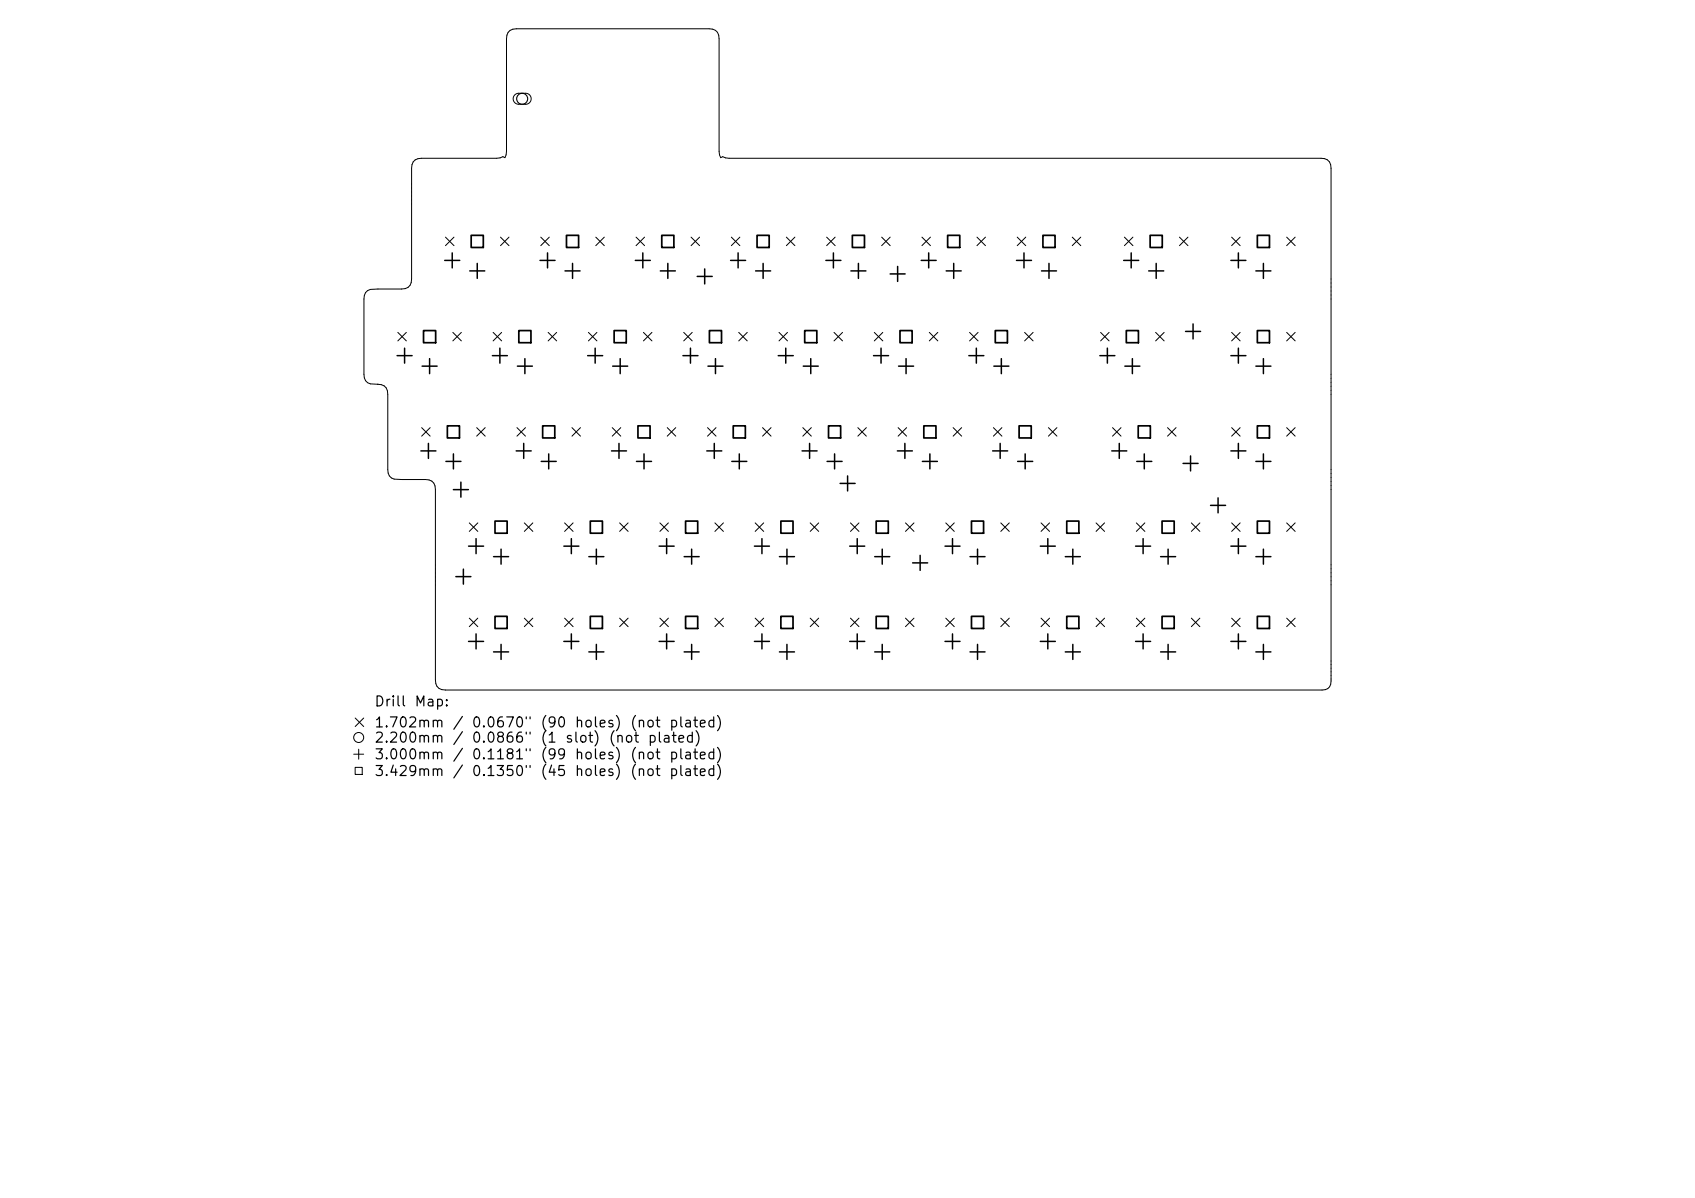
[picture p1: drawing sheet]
<svg xmlns="http://www.w3.org/2000/svg" width="297mm" height="210mm" viewBox="0 0 297 210" stroke-linecap="round" stroke-linejoin="round" font-family="sans-serif">
<defs><g id="words">
<g font-size="1.8">
<text x="65.5" y="124.3">Drill</text>
<text x="72.5" y="124.3">Map:</text>
<text x="65.5" y="128">1.702mm</text>
<text x="65.5" y="130.6">2.200mm</text>
<text x="79.2" y="128">/</text>
<text x="79.2" y="130.6">/</text>
<text x="82.5" y="128">0.0670&quot;</text>
<text x="82.5" y="130.6">0.0866&quot;</text>
<text x="94.6" y="128">(90</text>
<text x="94.6" y="130.6">(1</text>
<text x="98.9" y="130.6">slot)</text>
<text x="100.6" y="128">holes)</text>
<text x="106.5" y="130.6">(not</text>
<text x="110.3" y="128">(not</text>
<text x="113.4" y="130.6">plated)</text>
<text x="117.1" y="128">plated)</text>
<text x="65.5" y="133.6">3.000mm</text>
<text x="65.5" y="136.5">3.429mm</text>
<text x="79.2" y="133.6">/</text>
<text x="79.2" y="136.5">/</text>
<text x="82.5" y="133.6">0.1181&quot;</text>
<text x="82.5" y="136.5">0.1350&quot;</text>
<text x="94.6" y="133.6">(99</text>
<text x="94.6" y="136.5">(45</text>
<text x="100.6" y="133.6">holes)</text>
<text x="100.6" y="136.5">holes)</text>
<text x="110.3" y="133.6">(not</text>
<text x="110.3" y="136.5">(not</text>
<text x="117.1" y="133.6">plated)</text>
<text x="117.1" y="136.5">plated)</text>
</g>
</g></defs>
<g fill="none" stroke="#000" stroke-width=".18">
<path d="M89 5.7l.4-.4 1.1-.3h33.7a1.56 1.56 0 0 1 1.8 1.8v19.7l.3 1.1 .3-.1 1.2 .2h103.7a1.56 1.56 0 0 1 1.7 1.8v89.9a1.4 1.4 0 0 1-1.5 1.6h-153.7a1.56 1.56 0 0 1-1.7-1.8v-33.4a1.56 1.56 0 0 0-1.8-1.7l-5.4-.1a1.5 1.5 0 0 1-1.2-1.7v-13.2a1.56 1.56 0 0 0-1.7-1.7l-1.3-.1a1.5 1.5 0 0 1-1.1-1.7v-13.2a1.5 1.5 0 0 1 1.1-1.7h5.5a1.56 1.56 0 0 0 1.7-1.8v-19.4a1.56 1.56 0 0 1 1.8-1.8h13.1l1.1-.2 .4 .1 .3-1.1v-19.7zM90.2 16.6l.5-.2h1.4a.96 .96 0 0 1 1 .9 .96 .96 0 0 1-1 1h-1.2a.96 .96 0 0 1-.9-.6 .96 .96 0 0 1 .2-1.1zM69.7 58.3l1.5 1.5M71.2 58.3l-1.5 1.5M78.1 41.6l1.4 1.5M79.4 58.3l1.4 1.5M79.5 41.6l-1.4 1.5M80.8 58.3l-1.4 1.5M86.4 58.3l1.5 1.5M87.7 41.6l1.5 1.5M87.9 58.3l-1.5 1.5M89.2 41.6l-1.5 1.5"/>
<path d="M94.8 41.6l1.4 1.5M96 58.3l1.5 1.5M96.2 41.6l-1.4 1.5M97.5 58.3l-1.5 1.5M103.1 58.3l1.5 1.5M104.4 41.6l1.5 1.5M104.6 58.3l-1.5 1.5M105.9 41.6l-1.5 1.5M111.5 41.6l1.4 1.5M112.7 58.3l1.5 1.5M112.9 41.6l-1.4 1.5M114.2 58.3l-1.5 1.5"/>
<path d="M119.8 58.3l1.5 1.5M121.1 41.6l1.5 1.5M121.3 58.3l-1.5 1.5M122.6 41.6l-1.5 1.5M128.1 41.6l1.5 1.5M129.4 58.3l1.5 1.5M129.6 41.6l-1.5 1.5M130.9 58.3l-1.5 1.5M136.5 58.3l1.5 1.5M137.8 41.6l1.5 1.5M138 58.3l-1.5 1.5M139.3 41.6l-1.5 1.5"/>
<path d="M144.8 41.6l1.5 1.5M146.1 58.3l1.5 1.5M146.3 41.6l-1.5 1.5M147.6 58.3l-1.5 1.5M153.2 58.3l1.5 1.5M154.5 41.6l1.5 1.5M154.7 58.3l-1.5 1.5M156 41.6l-1.5 1.5M161.5 41.6l1.5 1.5M162.8 58.3l1.5 1.5M163 41.6l-1.5 1.5M164.3 58.3l-1.5 1.5"/>
<path d="M169.9 58.3l1.5 1.5M171.2 41.6l1.5 1.5M171.4 58.3l-1.5 1.5M172.7 41.6l-1.5 1.5M178.2 41.6l1.5 1.5M179.5 58.3l1.5 1.5M179.7 41.6l-1.5 1.5M181 58.3l-1.5 1.5M187.9 41.6l1.5 1.5M189.4 41.6l-1.5 1.5M192.9 58.3l1.4 1.5M194.3 58.3l-1.4 1.5"/>
<path d="M197 41.6l1.5 1.5M198.5 41.6l-1.5 1.5M202.5 58.3l1.5 1.5M204 58.3l-1.5 1.5M206.7 41.6l1.5 1.5M208.2 41.6l-1.5 1.5M215.8 41.6l1.5 1.5M215.8 58.3l1.5 1.5M217.3 41.6l-1.5 1.5M217.3 58.3l-1.5 1.5M225.5 41.6l1.4 1.5M225.5 58.3l1.4 1.5"/>
<path d="M226.9 41.6l-1.4 1.5M226.9 58.3l-1.4 1.5M73.9 75l1.5 1.5M75.4 75l-1.5 1.5M83.5 75l1.5 1.5M85 75l-1.5 1.5M90.6 75l1.5 1.5M92.1 75l-1.5 1.5M100.2 75l1.5 1.5M101.7 75l-1.5 1.5M107.3 75l1.5 1.5M108.8 75l-1.5 1.5"/>
<path d="M116.9 75l1.5 1.5M118.4 75l-1.5 1.5M124 75l1.5 1.5M125.5 75l-1.5 1.5M133.6 75l1.5 1.5M135.1 75l-1.5 1.5M140.7 75l1.5 1.5M142.2 75l-1.5 1.5M150.3 75l1.5 1.5M151.8 75l-1.5 1.5M157.4 75l1.5 1.5M158.9 75l-1.5 1.5"/>
<path d="M167 75l1.5 1.5M168.5 75l-1.5 1.5M174.1 75l1.5 1.5M175.6 75l-1.5 1.5M183.7 75l1.5 1.5M185.2 75l-1.5 1.5M194.9 75l1.5 1.5M196.4 75l-1.5 1.5M204.6 75l1.5 1.5M206.1 75l-1.5 1.5M215.8 75l1.5 1.5M217.3 75l-1.5 1.5"/>
<path d="M225.5 75l1.4 1.5M226.9 75l-1.4 1.5M82.2 91.7l1.5 1.5M83.7 91.7l-1.5 1.5M91.9 91.7l1.5 1.5M93.4 91.7l-1.5 1.5M98.9 91.7l1.5 1.5M100.4 91.7l-1.5 1.5M108.6 91.7l1.5 1.5M110.1 91.7l-1.5 1.5M115.6 91.7l1.5 1.5M117.1 91.7l-1.5 1.5"/>
<path d="M125.3 91.7l1.5 1.5M126.8 91.7l-1.5 1.5M132.3 91.7l1.5 1.5M133.8 91.7l-1.5 1.5M142 91.7l1.5 1.5M143.5 91.7l-1.5 1.5M149 91.7l1.5 1.5M150.5 91.7l-1.5 1.5M158.7 91.7l1.5 1.5M160.2 91.7l-1.5 1.5M165.7 91.7l1.5 1.5M167.2 91.7l-1.5 1.5"/>
<path d="M175.4 91.7l1.5 1.5M176.9 91.7l-1.5 1.5M182.4 91.7l1.5 1.5M183.9 91.7l-1.5 1.5M192.1 91.7l1.4 1.5M193.5 91.7l-1.4 1.5M199.1 91.7l1.5 1.5M200.6 91.7l-1.5 1.5M208.8 91.7l1.4 1.5M210.2 91.7l-1.4 1.5M215.8 91.7l1.5 1.5M217.3 91.7l-1.5 1.5"/>
<path d="M225.5 91.7l1.4 1.5M226.9 91.7l-1.4 1.5M82.2 108.4l1.5 1.5M83.7 108.4l-1.5 1.5M91.9 108.4l1.5 1.5M93.4 108.4l-1.5 1.5M98.9 108.4l1.5 1.5M100.4 108.4l-1.5 1.5M108.6 108.4l1.5 1.5M110.1 108.4l-1.5 1.5M115.6 108.4l1.5 1.5M117.1 108.4l-1.5 1.5"/>
<path d="M125.3 108.4l1.5 1.5M126.8 108.4l-1.5 1.5M132.3 108.4l1.5 1.5M133.8 108.4l-1.5 1.5M142 108.4l1.5 1.5M143.5 108.4l-1.5 1.5M149 108.4l1.5 1.5M150.5 108.4l-1.5 1.5M158.7 108.4l1.5 1.5M160.2 108.4l-1.5 1.5M165.7 108.4l1.5 1.5M167.2 108.4l-1.5 1.5"/>
<path d="M175.4 108.4l1.5 1.5M176.9 108.4l-1.5 1.5M182.4 108.4l1.5 1.5M183.9 108.4l-1.5 1.5M192.1 108.4l1.4 1.5M193.5 108.4l-1.4 1.5M199.1 108.4l1.5 1.5M200.6 108.4l-1.5 1.5M208.8 108.4l1.4 1.5M210.2 108.4l-1.4 1.5M215.8 108.4l1.5 1.5M217.3 108.4l-1.5 1.5"/>
<path d="M225.5 108.4l1.4 1.5M226.9 108.4l-1.4 1.5M62 132.2h1.7M62.2 134.5h1.3v1.3h-1.3zM62.2 125.9l1.5 1.5M62.9 131.3v1.8M63.7 125.9l-1.5 1.5"/>
<circle cx="62.9" cy="129.3" r=".88"/>
</g>
<circle cx="91.5" cy="17.3" r=".96" fill="none" stroke="#000" stroke-width=".19"/>
<g fill="none" stroke="#000" stroke-width=".26">
<path d="M77.9 45.6h2.7M79.2 44.3v2.7M82.3 47.5h2.6M83.6 46.2v2.6M94.6 45.6h2.7M95.9 44.3v2.7M99 47.5h2.6M100.3 46.2v2.6M111.3 45.6h2.7M112.6 44.3v2.7M115.7 47.5h2.6M117 46.2v2.6"/>
<path d="M122.2 48.5h2.6M123.5 47.1v2.7M128 45.6h2.6M129.3 44.3v2.7M132.4 47.5h2.6M133.7 46.2v2.6M144.7 45.6h2.6M146 44.3v2.7M149.1 47.5h2.6M150.4 46.2v2.6M156 48h2.6M157.3 46.7v2.6"/>
<path d="M161.4 45.6h2.6M162.7 44.3v2.7M165.8 47.5h2.6M167.1 46.2v2.6M178.1 45.6h2.6M179.4 44.3v2.7M182.5 47.5h2.6M183.8 46.2v2.6M196.9 45.6h2.6M198.2 44.3v2.7M201.3 47.5h2.6M202.6 46.2v2.6"/>
<path d="M207.7 58.1h2.7M209.1 56.8v2.6M215.7 45.6h2.6M217 44.3v2.7M220.1 47.5h2.6M221.4 46.2v2.6M69.6 62.3h2.6M70.9 61v2.7M73.8 79h2.6M74 64.2h2.6M75.1 77.7v2.7M75.3 62.9v2.6"/>
<path d="M79.4 79.6v2.6M86.3 62.3h2.6M87.6 61v2.7M90.4 79h2.7M90.7 64.2h2.6M91.8 77.7v2.7M92 62.9v2.6M96.1 79.6v2.6M103 62.3h2.6M104.3 61v2.7M107.1 79h2.7M107.4 64.2h2.6"/>
<path d="M108.5 77.7v2.7M108.7 62.9v2.6M112.8 79.6v2.6M119.7 62.3h2.6M121 61v2.7M123.8 79h2.7M124.1 64.2h2.6M125.2 77.7v2.7M125.4 62.9v2.6M129.5 79.6v2.6M136.4 62.3h2.6M137.7 61v2.7"/>
<path d="M140.5 79h2.7M140.7 64.2h2.7M141.9 77.7v2.7M142.1 62.9v2.6M146.2 79.6v2.6M153.1 62.3h2.6M154.4 61v2.7M157.2 79h2.7M157.4 64.2h2.7M158.6 77.7v2.7M158.8 62.9v2.6M162.9 79.6v2.6"/>
<path d="M169.8 62.3h2.6M171.1 61v2.7M173.9 79h2.7M174.1 64.2h2.7M175.3 77.7v2.7M175.5 62.9v2.6M179.6 79.6v2.6M192.7 62.3h2.6M194 61v2.7M194.8 79h2.6M196.1 77.7v2.7M197.1 64.2h2.6"/>
<path d="M198.4 62.9v2.6M200.5 79.6v2.6M208.6 79.9v2.7M215.7 62.3h2.6M215.7 79h2.6M217 61v2.7M217 77.7v2.7M220.1 64.2h2.6M221.4 62.9v2.6M221.4 79.6v2.6M78.1 80.9h2.7M79.4 85.8h2.7"/>
<path d="M80.8 84.5v2.6M81.2 99.8v2.6M82.1 95.7h2.6M83.4 94.4v2.7M86.5 97.6h2.6M87.8 96.3v2.6M94.8 80.9h2.7M98.8 95.7h2.6M100.1 94.4v2.7M103.2 97.6h2.6M104.5 96.3v2.6M111.5 80.9h2.7"/>
<path d="M115.5 95.7h2.6M116.8 94.4v2.7M119.9 97.6h2.6M121.2 96.3v2.6M128.2 80.9h2.7M132.2 95.7h2.6M133.5 94.4v2.7M136.6 97.6h2.6M137.9 96.3v2.6M144.9 80.9h2.7M147.2 84.7h2.6M148.5 83.4v2.7"/>
<path d="M148.9 95.7h2.6M150.2 94.4v2.7M153.3 97.6h2.6M154.6 96.3v2.6M159.9 98.7h2.6M161.2 97.4v2.6M161.6 80.9h2.7M165.6 95.7h2.6M166.9 94.4v2.7M170 97.6h2.6M171.3 96.3v2.6M178.3 80.9h2.6"/>
<path d="M182.3 95.7h2.6M183.6 94.4v2.7M186.7 97.6h2.6M188 96.3v2.6M199 95.7h2.6M199.2 80.9h2.6M200.3 94.4v2.7M203.4 97.6h2.6M204.7 96.3v2.6M207.3 81.2h2.6M212.1 88.6h2.6M213.4 87.3v2.6"/>
<path d="M215.7 95.7h2.6M217 94.4v2.7M220.1 80.9h2.6M220.1 97.6h2.6M221.4 96.3v2.6M79.9 101.1h2.6M82.1 112.4h2.6M83.4 111.1v2.7M86.5 114.3h2.6M87.8 113v2.6M98.8 112.4h2.6M100.1 111.1v2.7"/>
<path d="M103.2 114.3h2.6M104.5 113v2.6M115.5 112.4h2.6M116.8 111.1v2.7M119.9 114.3h2.6M121.2 113v2.6M132.2 112.4h2.6M133.5 111.1v2.7M136.6 114.3h2.6M137.9 113v2.6M148.9 112.4h2.6M150.2 111.1v2.7"/>
<path d="M153.3 114.3h2.6M154.6 113v2.6M165.6 112.4h2.6M166.9 111.1v2.7M170 114.3h2.6M171.3 113v2.6M182.3 112.4h2.6M183.6 111.1v2.7M186.7 114.3h2.6M188 113v2.6M199 112.4h2.6M200.3 111.1v2.7"/>
<path d="M203.4 114.3h2.6M204.7 113v2.6M215.7 112.4h2.6M217 111.1v2.7M220.1 114.3h2.6M221.4 113v2.6"/>
</g>
<g fill="none" stroke="#000" stroke-width=".3">
<path d="M74.2 58h2.1v2.1h-2.1zM82.6 41.3h2.1v2.1h-2.1zM90.9 58h2.1v2.1h-2.1zM99.3 41.3h2.1v2.1h-2.1zM107.6 58h2.1v2.1h-2.1zM116 41.3h2.1v2.1h-2.1zM124.3 58h2.1v2.1h-2.1zM132.7 41.3h2.1v2.1h-2.1zM141 58h2.1v2.1h-2.1zM149.4 41.3h2.1v2.1h-2.1zM157.7 58h2.1v2.1h-2.1zM166 41.3h2.2v2.1h-2.2z"/>
<path d="M174.4 58h2.1v2.1h-2.1zM182.7 41.3h2.2v2.1h-2.2zM197.4 58h2.1v2.1h-2.1zM201.5 41.3h2.2v2.1h-2.2zM220.3 41.3h2.1v2.1h-2.1zM220.3 58h2.1v2.1h-2.1zM78.4 74.6h2.1v2.2h-2.1zM95.1 74.6h2.1v2.2h-2.1zM111.8 74.6h2.1v2.2h-2.1zM128.5 74.6h2.1v2.2h-2.1zM145.2 74.6h2.1v2.2h-2.1zM161.9 74.6h2.1v2.2h-2.1z"/>
<path d="M178.6 74.6h2.1v2.2h-2.1zM199.4 74.6h2.2v2.2h-2.2zM220.3 74.6h2.1v2.2h-2.1zM86.7 91.3h2.2v2.2h-2.2zM103.4 91.3h2.2v2.2h-2.2zM120.1 91.3h2.2v2.2h-2.2zM136.8 91.3h2.2v2.2h-2.2zM153.5 91.3h2.1v2.2h-2.1zM170.2 91.3h2.1v2.2h-2.1zM186.9 91.3h2.1v2.2h-2.1zM203.6 91.3h2.1v2.2h-2.1zM220.3 91.3h2.1v2.2h-2.1z"/>
<path d="M86.7 108h2.2v2.2h-2.2zM103.4 108h2.2v2.2h-2.2zM120.1 108h2.2v2.2h-2.2zM136.8 108h2.2v2.2h-2.2zM153.5 108h2.1v2.2h-2.1zM170.2 108h2.1v2.2h-2.1zM186.9 108h2.1v2.2h-2.1zM203.6 108h2.1v2.2h-2.1zM220.3 108h2.1v2.2h-2.1z"/>
</g>
<use href="#words"/>
</svg>
